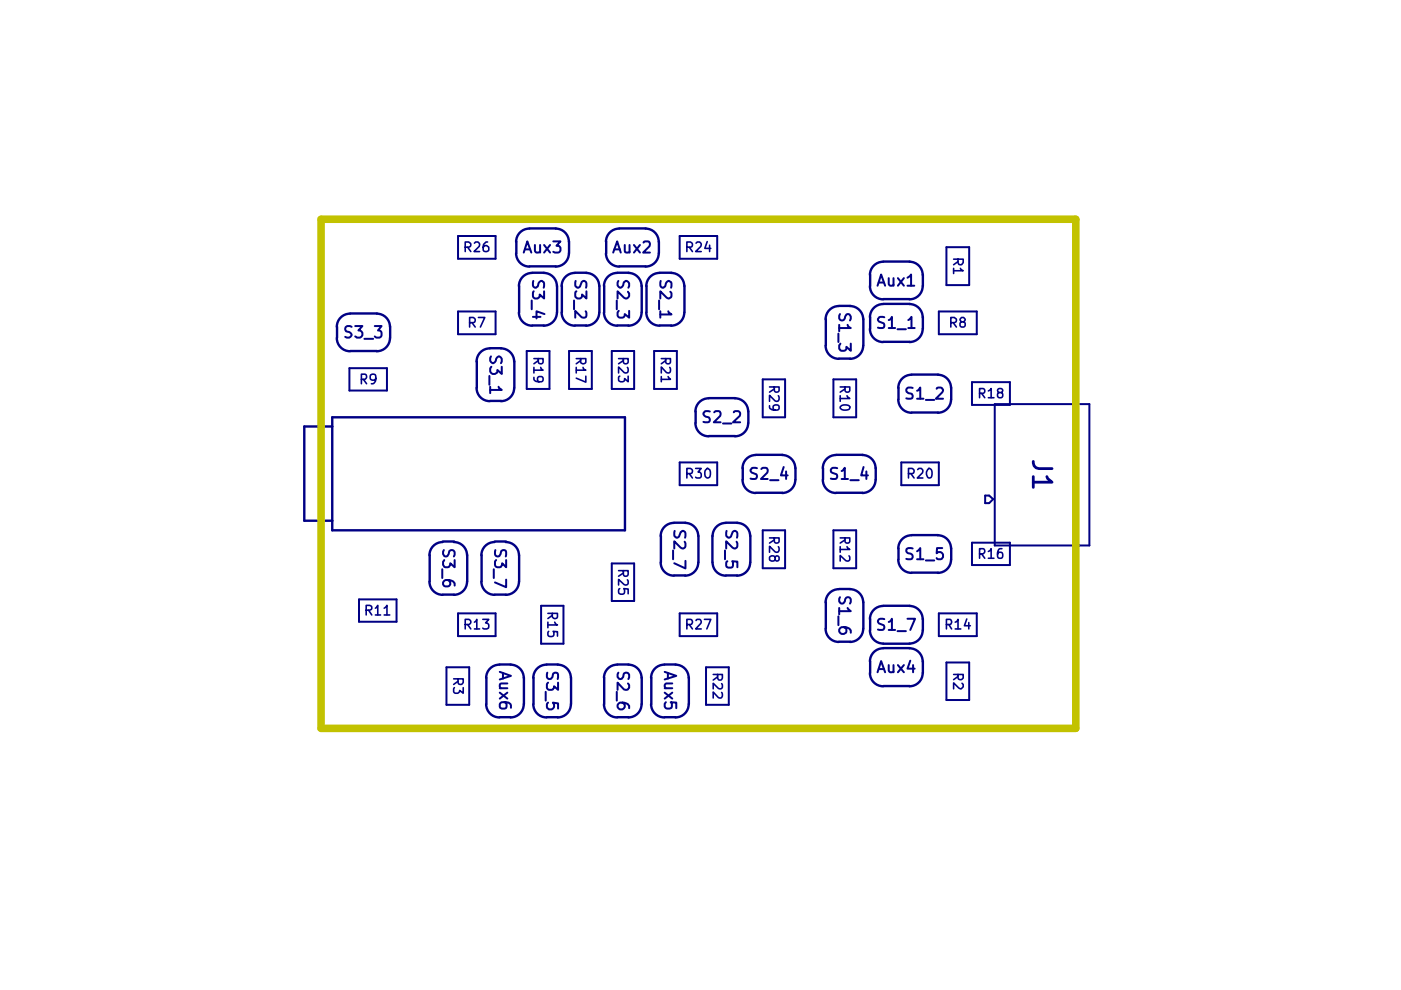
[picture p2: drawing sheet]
<svg xmlns="http://www.w3.org/2000/svg" width="297mm" height="210mm" viewBox="0 0 297 210" stroke-linecap="round" stroke-linejoin="round" font-family="sans-serif">
<g fill="none" stroke="#000084" stroke-width=".42">
<path d="M97.1 50h8v4.9h-8zM111 53.6l.8-2.4 .8 2.4M111.3 52.9h1.1M113.1 59.6a1.05 1.05 0 0 0 .3 1.4h.3a.84 .84 0 0 0 .5-.9l.2-.4a.53 .53 0 0 1 .6-.1 .53 .53 0 0 1 .4 .5l-.1 .9M113.4 51.9v1.3a.66 .66 0 0 0 1.1 .2M114.5 51.9v1.7M115.4 51.9l1.2 1.7M116.6 51.9l-1.2 1.7M117.3 51.2h1.5l-.8 .9a.67 .67 0 0 1 .8 .4v.6l-.1 .3a1.15 1.15 0 0 1-1.4 0M122 59.6v1.1a.55 .55 0 0 0 .6 .3 .55 .55 0 0 0 .5-.5 .87 .87 0 0 1 .8-.9l.3 .1a1.21 1.21 0 0 1 0 1.3M130 53.6l.9-2.4 .7 2.4M130.3 52.9h1.1"/>
<path d="M131.1 59.6l-.2 .3v.6l.3 .3 .4 .2a1.25 1.25 0 0 0 .7-1.2 .61 .61 0 0 1 .6-.2 .61 .61 0 0 1 .5 .5l-.2 .9M132.5 51.9v1.3a.6 .6 0 0 0 1 .2M133.5 51.9v1.7M134.4 51.9l1.3 1.7M135.7 51.9l-1.3 1.7M136.4 51.4l.4-.2h.6a.67 .67 0 0 1 .3 1l-1.3 1.4h1.4M140.1 59.6a1.05 1.05 0 0 0 .3 1.4h.3a.84 .84 0 0 0 .5-.9l.5-.5 .6 .2v1.2M144.1 50h8v4.9h-8zM186.3 59.9h1.1M188.4 59v1.2a.6 .6 0 0 0 1 .3v-.2M189.4 59v1.6M190.4 59l1.2 1.6"/>
<path d="M191.6 59l-1.2 1.6M192.4 58.9l.8-.7v2.4M200.7 52.4h4.8v8.1h-4.8zM74.1 78.1h7.9v4.7h-7.9zM74.5 69.3l-.9-.2a.62 .62 0 0 0-.4 .6 .62 .62 0 0 0 .4 .6 .88 .88 0 0 1 .9 .8 .87 .87 0 0 1-1.3 .3M75.3 69.1h1.5l-.8 1a.82 .82 0 0 1 .8 .5 .88 .88 0 0 1-.5 1h-.6l-.4-.3M77.3 71.8h1.8M79.5 69.1h1.4l-.8 1a.62 .62 0 0 1 .8 .5l-.1 .7-.3 .3h-.7l-.3-.3M97.1 66h8v4.9h-8zM103.8 79.7v1.9M104.1 75.6l-.2 .9 .3 .3 .4 .2a1.03 1.03 0 0 0 .6-.9l.5-.5 .4 .1 .3 .4v.6l-.2 .3M104.2 77.8l-.3 .3v.7a.87 .87 0 0 0 1 .5 .64 .64 0 0 0 .6-.9l.9 .9v-1.5"/>
<path d="M111.7 74.4h4.8v8.1h-4.8zM112.7 63.7v1.9M113 67.2h1.6M113.2 61.8a1.15 1.15 0 0 0 0 1.3l.2 .2h.6a.67 .67 0 0 0 .4-.9l1 .9v-1.5M115.4 66.6l-1.6-.6v1.5M120.6 74.4h4.9v8.1h-4.9zM121.7 63.7v1.9M122.2 61.8l-.2 .3v.9l.4 .3h.6a.67 .67 0 0 0 .4-.9l.9 .9v-1.5M124.2 66a1.06 1.06 0 0 1 0 1.3h-.9l-1.3-1.4v1.5M129.7 74.4h4.8v8.1h-4.8zM130.8 63.7v1.9M131.2 65.9l-.3 .4v.6l.2 .3a.88 .88 0 0 0 1.4-.3v-.3l.9 .8v-1.5"/>
<path d="M133.1 61.8l.3 .4v.6l-.3 .3-.5 .2-1.7-1.5v1.5M138.7 74.4h4.8v8.1h-4.8zM139.7 63.7v1.9M140 66v1.4M141.7 66l.1 .3 .6 .4h-2.4M142.1 61.8l.3 .4v.6l-.1 .2-.6 .3-1.7-1.5v1.5M177.8 70.7v1.8M177.9 68.9v1.3M178.1 66.6l-.2 .3v.6l.3 .4h.4a.76 .76 0 0 0 .6-.8 .6 .6 0 0 1 .6-.5 .6 .6 0 0 1 .6 .5l-.2 .8M178.2 72.9l-.3 .3v.8l.3 .3a.91 .91 0 0 0 1.3-.3v-.5l.9 .9v-1.5M179.7 68.9l.3 .5 .4 .2h-2.5M186.1 60.6l.7-2.4 .9 2.4"/>
<path d="M187.5 67.3a.98 .98 0 0 0-1.4 .3 1.03 1.03 0 0 0 1.2 .9l.2 .4a.49 .49 0 0 1-.4 .7l-1-.1M188.4 67.9l.3-.1 .4-.6v2.4M188.4 69.6h1.4M190.3 69.8h1.8M192.4 60.6h1.4M192.6 67.9l.7-.7v2.4M192.6 69.6h1.3M199.1 66h8v4.9h-8zM103.9 82v1.4M105.7 82l.1 .3 .6 .4h-2.5M144.1 98h8v4.9h-8zM150.5 87.2a.98 .98 0 0 0-1.4 .4v.2a1.25 1.25 0 0 0 1.2 .7 .69 .69 0 0 1 0 .9h-1.2"/>
<path d="M151.4 87.4l.4-.2h.6a.67 .67 0 0 1 .3 1l-1.4 1.3h1.5M153.3 89.8h1.8M155.6 87.4l.3-.2h.8a.67 .67 0 0 1 .1 1l-1.4 1.3h1.5M160.5 99.3a.98 .98 0 0 0-1.4 .3 1.04 1.04 0 0 0 1.2 .9 .61 .61 0 0 1-.2 1.1l-1-.1M161.4 99.4l.4-.2h.5a.67 .67 0 0 1 .4 1l-1.4 1.4h1.5M161.7 80.4h4.8v8.1h-4.8zM166.2 99l-.6 1.8h1.4M166.7 99.9v1.7M176.7 80.4h4.8v8.1h-4.8zM177.5 99.3h-1.1a.6 .6 0 0 0-.2 .8l1.1 .4a.61 .61 0 0 1-.2 1.1l-1-.1M178.4 99.9l.3-.1 .4-.6v2.4M183.1 99l-.5 1.8h1.4"/>
<path d="M183.7 99.9v1.7M191.1 98h8v4.9h-8zM193.5 82.3h-1.1a.63 .63 0 0 0 .2 1.1l.7 .1a.69 .69 0 0 1 0 1h-1.1M194.4 82.8h.3l.4-.6v2.3M194.4 84.5h1.4M196.3 84.8h1.8M198.6 82.4l.3-.2h.5l.5 .4v.2l-1.5 1.7h1.5M206.1 81h8v4.9h-8zM210.9 85.7h20.1v30h-20.1zM228.2 88.6v24M94.1 116.6a.94 .94 0 0 0 .1 1.3 .61 .61 0 0 0 .9-.4l.2-.7a.68 .68 0 0 1 1.1 .3l-.2 .9M94.2 118.7l-.3 .4v.7l.3 .4 .8 .1a.82 .82 0 0 0 .5-.9l.9 .9v-1.6"/>
<path d="M105 116.6a.92 .92 0 0 0 .5 1.4 1.06 1.06 0 0 0 .8-1.2 .69 .69 0 0 1 .9 0v1.2M105.2 118.7l-.3 .4 .1 .9a.86 .86 0 0 0 1.3 0l.2-.6 .8 .9v-1.6M129.7 119.5h4.8v7.9h-4.8zM142.7 116.7v1.9M143 112.6v1.2a.55 .55 0 0 0 .6 .2 .55 .55 0 0 0 .5-.5 .87 .87 0 0 1 .8-.9l.3 .1a1.21 1.21 0 0 1 0 1.3M145.2 114.8a1.06 1.06 0 0 1 0 1.3l-.3 .2-.6-.2-1.3-1.3v1.5M145.3 118.9v1.6l-2.3-1.1M153.7 116.7v1.9M154.1 112.6v1.2a.55 .55 0 0 0 .6 .2 .55 .55 0 0 0 .4-.5 .87 .87 0 0 1 .8-.9l.3 .1a1.21 1.21 0 0 1 .1 1.3M154.2 119l-.2 .3 .1 .9a1.06 1.06 0 0 0 1.2 0 1.11 1.11 0 0 0-.1-1.2l1.1 .1v1.2M156.2 114.8a1.06 1.06 0 0 1 0 1.3l-.3 .2-.6-.2-1.3-1.3v1.5M161.7 112.4h4.8v8.1h-4.8z"/>
<path d="M163.3 101.8h1.8M176.7 112.4h4.8v8.1h-4.8zM178.4 101.6h1.4M180.3 101.8h1.8M193.5 116.3l-.9-.1-.4 .2a.61 .61 0 0 0 .4 .9l.5 .1a.62 .62 0 0 1 .4 .6 .62 .62 0 0 1-.4 .6l-.9-.1M194.4 116.9l.7-.7v2.4M194.4 118.6h1.4M196.3 118.8h1.8M199.8 116.2h-1.1l-.1 1.1 .3-.2a.88 .88 0 0 1 1 .5v.6l-.2 .3-.8 .1-.3-.3M206.1 115.1h8v4.7h-8zM208.9 105.1h.8l.9 .7-.9 .9h-.8zM76.1 127.1h8v4.7h-8z"/>
<path d="M93.8 120.7v1.9M95 123a.72 .72 0 0 1 .5 .5 .72 .72 0 0 1-.3 .7 .91 .91 0 0 1-1.3-.3 .84 .84 0 0 1 .5-.9 1.86 1.86 0 0 1 2 .7v.5M97.1 130h8v4.9h-8zM104.7 120.7v1.9M107.3 122.9v1.6l-2.4-1M114.7 128.4h4.8v8.1h-4.8zM144.1 130h8v4.9h-8zM177.8 130.7v1.8M177.9 128.9v1.4M178.1 126.6l-.2 .4v.5l.2 .2a.56 .56 0 0 0 .6 .3 .56 .56 0 0 0 .4-.5l.1-.5 .3-.3h.6l.3 .3-.2 1M178.9 133l.3 .1a.72 .72 0 0 1 .3 .8 .72 .72 0 0 1-.6 .5 .87 .87 0 0 1-1-.5 .84 .84 0 0 1 .5-.9 1.86 1.86 0 0 1 2 .6v.6M179.7 128.9l.7 .7h-2.5"/>
<path d="M187.5 131.3a.98 .98 0 0 0-1.4 .3 1.03 1.03 0 0 0 1.2 .9 .61 .61 0 0 1-.2 1.1l-1-.1M188.4 131.9l.5-.4 .2-.3v2.4M188.4 133.6h1.4M190.3 133.8h1.8M192.4 131.2h1.6l-1 2.4M199.1 130h8v4.9h-8zM94.7 141.5h4.8v7.9h-4.8zM106 142.5l2.3 .8-2.3 .8M106 145.9h1.6M106 146.9l1.6 1.2M106.6 142.7v1.2M107 148.9l.2 .1a.97 .97 0 0 1 0 1.2h-.8l-.4-.1v-.8l.2-.3a2.14 2.14 0 0 1 2 .3l.1 .8"/>
<path d="M107.6 144.9h-1.3a.6 .6 0 0 0-.3 .9l.2 .1M107.6 146.9l-1.6 1.2M115.7 146.7v1.8M116 142.6v1.1a.62 .62 0 0 0 .6 .3 .62 .62 0 0 0 .5-.4l.2-.8a.69 .69 0 0 1 .9 0v1.2M116.2 144.7l-.2 .4v.7l.4 .5 .8-.1 .3-.4v-.3l.8 .8v-1.6M116.2 149l-.2 .3v.6l.4 .5h.6l.5-.5v-.6l-.3-.3 1.1 .1v1.1M130.8 146.7v1.8M131.1 142.6l-.2 .4v.6l.2 .1a.56 .56 0 0 0 .6 .3 .56 .56 0 0 0 .4-.4l.2-.8a.68 .68 0 0 1 1.1 .2l-.2 1M132 149a.75 .75 0 0 1 .5 .7 .75 .75 0 0 1-.5 .7 .87 .87 0 0 1-1.1-.5 .84 .84 0 0 1 .5-.9 1.87 1.87 0 0 1 2 .6v.6M133.1 144.9l.3 .3v.6a.72 .72 0 0 1-1.1 .4l-1.4-1.5v1.6M140.9 142.5l2.5 .8-2.5 .8M140.9 145.9h1.6"/>
<path d="M140.9 146.9l1.6 1.2M141.2 148.9l-.3 .3v.6l.2 .3a.89 .89 0 0 0 1.4-.3v-.6l-.3-.3 1.2 .1v1.2M141.6 142.7v1.2M142.5 144.9l-1.4 .1a.59 .59 0 0 0 .1 .9M142.5 146.9l-1.6 1.2M149.7 141.5h4.8v7.9h-4.8zM186.1 142.5l.7-2.3 .9 2.3M186.3 141.9h1.1M188.4 141v1.2a.6 .6 0 0 0 1 .2M189.4 141v1.5M190.4 141l1.2 1.5M191.6 141l-1.2 1.5"/>
<path d="M193 140.1l-.6 1.7h1.5M193.6 141v1.5M200.7 140.5h4.8v7.9h-4.8z"/>
</g>
<g fill="none" stroke="#000084" stroke-width=".51">
<path d="M109.4 53.7a2.8 2.8 0 0 0 2.8 2.8M109.5 51.2v2.5M112.2 48.5a2.8 2.8 0 0 0-2.8 2.8M112.3 48.4l5.5 .1a2.8 2.8 0 0 1 2.8 2.8M112.3 56.5h5.6M112.8 57.9a2.8 2.8 0 0 0-2.8 2.8M112.9 57.8h2.4M115.3 57.9a2.8 2.8 0 0 1 2.8 2.8M120.6 53.7a2.8 2.8 0 0 1-2.8 2.8M120.6 51.2v2.5M121.9 57.9a2.8 2.8 0 0 0-2.8 2.8M121.9 57.8h2.4"/>
<path d="M124.2 57.9a2.8 2.8 0 0 1 2.8 2.8M128.5 53.7a2.8 2.8 0 0 0 2.8 2.8M128.5 51.2v2.5M130.9 57.9a2.8 2.8 0 0 0-2.8 2.8M130.9 57.8h2.4M131.3 56.5h5.6M133.2 57.9a2.8 2.8 0 0 1 2.8 2.8M136.9 48.5a2.8 2.8 0 0 1 2.8 2.8M136.9 48.4l-5.6 .1a2.8 2.8 0 0 0-2.8 2.8M139.7 53.7a2.8 2.8 0 0 1-2.8 2.8M139.7 51.2v2.5M139.8 57.9a2.8 2.8 0 0 0-2.8 2.8"/>
<path d="M139.9 57.8h2.4M142.3 57.9a2.8 2.8 0 0 1 2.8 2.8M184.5 58.3v2.3M187.2 55.5a2.8 2.8 0 0 0-2.8 2.8M187.3 55.5h5.6M192.8 55.5a2.8 2.8 0 0 1 2.8 2.8M195.7 58.3v2.3M71.4 71.7a2.8 2.8 0 0 0 2.8 2.8M71.5 69.3v2.3M74.2 66.5a2.8 2.8 0 0 0-2.8 2.8M74.3 66.5h5.6M74.3 74.4h5.6"/>
<path d="M79.9 66.5a2.8 2.8 0 0 1 2.8 2.8M82.7 71.7a2.8 2.8 0 0 1-2.8 2.8M82.7 69.3v2.3M101.1 76.6v5.6M103.8 73.9a2.8 2.8 0 0 0-2.8 2.8M103.9 73.8h2.4M106.2 73.9a2.8 2.8 0 0 1 2.8 2.8l.1 5.5M110 66.3a2.8 2.8 0 0 0 2.8 2.8M110.1 60.6v5.6M112.9 69h2.4M118.1 66.3a2.8 2.8 0 0 1-2.8 2.8M118.1 60.6v5.6"/>
<path d="M119.1 66.3a2.8 2.8 0 0 0 2.8 2.8M119.1 60.6v5.6M121.9 69h2.4M127 66.3a2.8 2.8 0 0 1-2.8 2.8M127.1 60.6v5.6M128.1 66.3a2.8 2.8 0 0 0 2.8 2.8M128.1 60.6v5.6M130.9 69h2.4M136 66.3a2.8 2.8 0 0 1-2.8 2.8M136.1 60.6v5.6M137 66.3a2.8 2.8 0 0 0 2.8 2.8M137.1 60.6v5.6"/>
<path d="M139.9 69h2.4M145.1 66.3a2.8 2.8 0 0 1-2.8 2.8M145.1 60.6v5.6M175 73.3a2.8 2.8 0 0 0 2.8 2.8M175.1 67.6v5.6M177.8 64.9a2.8 2.8 0 0 0-2.8 2.8M177.9 76h2.4M177.9 64.9h2.4M180.2 64.9a2.8 2.8 0 0 1 2.8 2.8M183 67.6v5.7a2.8 2.8 0 0 1-2.8 2.8M184.4 60.7a2.8 2.8 0 0 0 2.8 2.8M184.4 69.7a2.8 2.8 0 0 0 2.8 2.8"/>
<path d="M184.5 67.2v2.5M187.3 63.4h5.6M187.3 72.5h5.6M192.8 64.5a2.8 2.8 0 0 1 2.8 2.8M192.9 64.4l-5.7 .1a2.8 2.8 0 0 0-2.8 2.8M193.3 79.5a2.8 2.8 0 0 0-2.8 2.8M193.3 79.4h5.6M195.6 60.7a2.8 2.8 0 0 1-2.8 2.8M195.7 67.2a5.3 5.3 0 0 1-.7 4.3 2.79 2.79 0 0 1-2.2 1M198.8 79.5a2.8 2.8 0 0 1 2.8 2.8M70.4 88.5h62.1v23.9h-62.1zM70.4 90.4h-5.9v20h5.9"/>
<path d="M101 82.3a2.8 2.8 0 0 0 2.8 2.8M103.9 85h2.4M109 82.3a2.8 2.8 0 0 1-2.8 2.8M147.4 89.7a2.8 2.8 0 0 0 2.8 2.8M147.5 87.2v2.5M150.2 84.4a2.8 2.8 0 0 0-2.8 2.8M150.3 92.5h5.6M150.3 84.4h5.6M155.8 84.4a2.8 2.8 0 0 1 2.8 2.8M157.5 99.2v2.5M158.7 87.2a5.3 5.3 0 0 1-.7 4.3 2.79 2.79 0 0 1-2.2 1M160.2 96.5a2.8 2.8 0 0 0-2.8 2.8"/>
<path d="M160.3 96.4h5.6M165.8 96.5a2.8 2.8 0 0 1 2.8 2.8M168.7 99.2v2.5M174.5 99.2v2.5M177.3 96.5a2.8 2.8 0 0 0-2.8 2.8M177.3 96.4h5.6M182.8 96.5a2.8 2.8 0 0 1 2.8 2.8M185.7 99.2v2.5M190.5 84.7a2.8 2.8 0 0 0 2.8 2.8M190.5 82.2v2.5M193.3 87.5h5.6M201.6 84.7a2.8 2.8 0 0 1-2.8 2.8"/>
<path d="M201.7 82.2v2.5M91.1 117.7v5.6M93.9 114.9a2.8 2.8 0 0 0-2.8 2.8M93.9 114.8h2.4M96.2 114.9a2.8 2.8 0 0 1 2.8 2.8M99.1 117.7v5.6M102.1 117.7v5.6M104.9 114.9a2.8 2.8 0 0 0-2.8 2.8M104.9 114.8h2.4M107.2 114.9a2.8 2.8 0 0 1 2.8 2.8M110.1 117.7v5.6M140.1 119.3a2.8 2.8 0 0 0 2.8 2.8"/>
<path d="M140.1 113.6v5.6M142.9 110.9a2.8 2.8 0 0 0-2.8 2.8M142.9 110.8h2.4M145.2 110.9a2.8 2.8 0 0 1 2.8 2.8M148 119.3a2.8 2.8 0 0 1-2.8 2.8M148.1 113.6v5.6M151.1 119.3a2.8 2.8 0 0 0 2.8 2.8M153.9 110.9a2.8 2.8 0 0 0-2.8 2.8l-.1 5.5M153.9 110.8h2.4M156.3 110.9a2.8 2.8 0 0 1 2.8 2.8v5.5M157.4 101.7a2.8 2.8 0 0 0 2.8 2.8M159.1 119.3a2.8 2.8 0 0 1-2.8 2.8"/>
<path d="M160.3 104.5h5.6M168.6 101.7a2.8 2.8 0 0 1-2.8 2.8M174.5 101.7a2.8 2.8 0 0 0 2.8 2.8M177.3 104.5h5.6M185.6 101.7a2.8 2.8 0 0 1-2.8 2.8M190.5 118.7a2.8 2.8 0 0 0 2.8 2.8M190.5 116.2v2.4M193.3 113.5a2.8 2.8 0 0 0-2.8 2.8M193.3 113.5h5.6M198.8 113.5a2.8 2.8 0 0 1 2.8 2.8M201.6 118.7a2.8 2.8 0 0 1-2.8 2.8M201.7 116.2v2.4"/>
<path d="M91.1 123.3a2.8 2.8 0 0 0 2.8 2.8M93.9 126.1h2.4M99 123.3a2.8 2.8 0 0 1-2.8 2.8M102.1 123.3a2.8 2.8 0 0 0 2.8 2.8M104.9 126.1h2.4M110 123.3a2.8 2.8 0 0 1-2.8 2.8M142.9 122h2.4M153.9 122h2.4M175 133.3a2.8 2.8 0 0 0 2.8 2.8M175.1 127.7v5.6M177.8 124.9a2.8 2.8 0 0 0-2.8 2.8M177.9 136.1h2.4"/>
<path d="M177.9 124.9h2.4M180.2 124.9a2.8 2.8 0 0 1 2.8 2.8M183 133.3a2.8 2.8 0 0 1-2.8 2.8M183 127.7v5.6M184.4 133.6a2.8 2.8 0 0 0 2.8 2.8M184.5 131.2v2.4M187.2 128.5a2.8 2.8 0 0 0-2.8 2.8M187.2 137.5a2.8 2.8 0 0 0-2.8 2.7M187.3 137.4h5.6M187.3 136.5h5.6M187.3 128.4h5.6M192.8 137.5a2.8 2.8 0 0 1 2.8 2.7"/>
<path d="M192.8 128.5a2.8 2.8 0 0 1 2.8 2.8M193.3 121.4h5.6M195.7 131.2a5.2 5.2 0 0 1-.7 4.2 2.79 2.79 0 0 1-2.2 1M103.1 149.3a2.8 2.8 0 0 0 2.8 2.8M103.1 143.7v5.6M105.9 140.9a2.8 2.8 0 0 0-2.8 2.8M105.9 152.1h2.4M105.9 140.9h2.4M108.2 140.9a2.8 2.8 0 0 1 2.8 2.8M111 149.3a2.8 2.8 0 0 1-2.8 2.8M111.1 143.7v5.6M113.1 149.3a2.8 2.8 0 0 0 2.8 2.8"/>
<path d="M113.1 143.7v5.6M115.9 140.9a2.8 2.8 0 0 0-2.8 2.8M115.9 152.1h2.4M115.9 140.9h2.4M118.2 140.9a2.8 2.8 0 0 1 2.8 2.8l.1 5.6M121 149.3a2.8 2.8 0 0 1-2.8 2.8M128.1 149.3a2.8 2.8 0 0 0 2.8 2.8M128.1 143.7v5.6M130.9 140.9a2.8 2.8 0 0 0-2.8 2.8M130.9 152.1h2.4M130.9 140.9h2.4M133.2 140.9a2.8 2.8 0 0 1 2.8 2.8"/>
<path d="M136 149.3a2.8 2.8 0 0 1-2.8 2.8M136.1 143.7v5.6M138 149.3a2.8 2.8 0 0 0 2.8 2.8M138.1 143.7v5.6M140.8 140.9a2.8 2.8 0 0 0-2.8 2.8M140.9 152.1h2.4M140.9 140.9h2.4M143.2 140.9a2.8 2.8 0 0 1 2.8 2.8v5.6M146 149.3a2.8 2.8 0 0 1-2.8 2.8M184.4 142.7a2.8 2.8 0 0 0 2.8 2.8M184.5 140.2v2.5M187.3 145.5h5.6"/>
<path d="M195.7 140.2a5.3 5.3 0 0 1-.7 4.3 2.79 2.79 0 0 1-2.2 1"/>
</g>
<g fill="none" stroke="#000084" stroke-width=".34">
<path d="M98.6 52.4h.8l.3-.2a.61 .61 0 0 0-.3-.9h-.8v2M99.1 52.4l.7 .9M100.6 51.6l.2-.3h.5a.65 .65 0 0 1 .3 .9l-1.1 1.1h1.2M103.4 51.3h-.4a1.49 1.49 0 0 0-.4 2 .72 .72 0 0 0 1-.3l-.1-.7a.61 .61 0 0 0-.6-.2 .61 .61 0 0 0-.5 .4M145.6 52.4h.8a.56 .56 0 0 0 .4-.5 .56 .56 0 0 0-.4-.6h-.8v2M146.1 52.4l.7 .9M147.6 51.6l.2-.3h.5a.65 .65 0 0 1 .3 .9l-1.1 1.1h1.2M149.9 51.2l-.5 1.5h1.3M150.5 52v1.3M202.2 54.9h2v.8l-.2 .2a.48 .48 0 0 1-.7 .1l-.2-.3v-.8M202.2 56.9v1.1M203.1 55.5l-.9 .6"/>
<path d="M203.6 56.9l.6 .5h-2M99.6 68.4h.7a.56 .56 0 0 0 .5-.5 .56 .56 0 0 0-.5-.6h-.7v2M100.1 68.4l.7 .9M101.4 67.3h1.4l-.9 2M113.2 76h1.9v.8l-.3 .3a.52 .52 0 0 1-.7-.3v-.8M113.2 77.9v1.2M114.1 76.5l-.9 .6M114.6 77.9l.5 .6h-1.9M122.2 76h2l-.1 1-.3 .1-.6-.1-.1-1M122.2 77.9v1.2M123.1 76.5l-.9 .6M123.6 77.9l.3 .4 .3 .2h-2"/>
<path d="M124.2 79.8v1.2l-2-.8M131.1 76h2.1v.8a.55 .55 0 0 1-.5 .3 .55 .55 0 0 1-.5-.3v-.8M131.4 79.8l-.3 .2v.6a.73 .73 0 0 0 1.3 0v-.3l.8 .6v-1.1M132.2 76.5l-1.1 .6M133 77.9l.2 .8a.51 .51 0 0 1-.3 .4 .51 .51 0 0 1-.6-.1l-1.2-1.2v1.3M140.2 76h2v.8l-.2 .2-.5 .1-.3-.1-.1-1M140.2 79.8v1.1M141.1 76.5l-.9 .6M141.6 79.8l.6 .6h-2M142 77.9l.2 .8-.2 .3-.4 .1-.3-.1-1.1-1.2v1.3M201.6 68.4h.8l.3-.2a.61 .61 0 0 0-.3-.9h-.8v2M202.1 68.4l.7 .9"/>
<path d="M203.9 68.2l-.4-.5 .4-.4h.4l.3 .4v.3l-.3 .2-.6 .1-.2 .3v.4l.4 .3h.4l.3-.3v-.4l-.3-.4M76.6 80.4h.8a.63 .63 0 0 0 .2-1l-1-.1v2.1M77 80.4l.7 1M79.7 80.2l-.1 .2a.69 .69 0 0 1-1.1-.2v-.4a.62 .62 0 0 1 .6-.5 .62 .62 0 0 1 .6 .5 1.32 1.32 0 0 1-.6 1.6h-.4M113.2 80v.4a.85 .85 0 0 0 .8 .5h.8l.3-.1v-.6l-.1-.3-.7-.1-.3 .2v.6l.3 .3M147.5 99.3h1.2l-.7 .8h.3l.3 .2v.9l-.3 .1h-.6l-.2-.1M149.9 99.3h.2a1.23 1.23 0 0 1 0 2h-.2a1.23 1.23 0 0 1 0-2zM163.2 82h2v.8a.55 .55 0 0 1-.5 .3 .55 .55 0 0 1-.5-.3v-.8M163.2 86a.74 .74 0 0 0 .8 1l1-.1 .2-.3-.1-.6a.8 .8 0 0 0-1.2 .2l.1 .6 .3 .2M164.2 82.5l-1 .6M165 83.9a.76 .76 0 0 1-.2 1.2l-.5-.1-1.1-1.2v1.3M178.1 82h2.1v.8l-.2 .3h-.5l-.3-.1v-1"/>
<path d="M178.1 83.9v1.2M178.4 86l.5-.1h.9l.3 .2 .1 .4a1.38 1.38 0 0 1-2.1 0v-.2zM179.2 82.5l-1.1 .6M179.6 83.9l.6 .6h-2.1M194.6 99.6l.2-.3h.5a.65 .65 0 0 1 .3 .9l-1.1 1.1h1.2M196.9 99.3h.2a1.37 1.37 0 0 1 .3 2h-.3a1.1 1.1 0 0 1-.8-.9 1.1 1.1 0 0 1 .6-1.1zM207.7 83.4l.9-.1 .2-.2-.1-.6-.3-.1h-.7v1.9M208.1 83.4l.7 .9M209.5 82.9l.6-.5v1.9M209.5 84.3h1.2M211.8 83.2l-.2-.1v-.6l.2-.1 .6 .1 .2 .2-.1 .4-.8 .2-.2 .3v.4l.3 .3h.5l.3-.3v-.4l-.3-.4M145.6 100.4h.8a.57 .57 0 0 0 .4-.5 .57 .57 0 0 0-.4-.6h-.8v2"/>
<path d="M146.1 100.4l.7 .9M163.2 114h2v.8a.55 .55 0 0 1-.5 .4 .55 .55 0 0 1-.5-.4v-.8M164.2 114.5l-1 .6M164.3 118.2l.4-.3h.3l.2 .3-.1 .6-.3 .2-.3-.1-.2-.9a.72 .72 0 0 0-1.1 .2v.4a.67 .67 0 0 0 1.1 0M165 115.9a.76 .76 0 0 1-.2 1.2l-.5-.1-1.1-1.2v1.3M178.1 114h2.1v.8l-.2 .3h-.5l-.3-.1v-1M178.1 115.9v1.2M179.2 114.5l-1.1 .6M179.6 115.9l.6 .6h-2.1M180 117.9l.2 .2v.5l-.2 .3-.4 .1-1.5-1.2v1.2M192.6 100.4h.8a.57 .57 0 0 0 .4-.5 .57 .57 0 0 0-.4-.6h-.8v2M193.1 100.4l.7 .9"/>
<path d="M207.7 117.4h.7a.63 .63 0 0 0 .2-1l-.9-.1v2.1M208.1 117.4l.7 1M209.5 116.9l.5-.2 .1-.4v2.1M209.5 118.4h1.2M212.4 116.3h-.4a1.49 1.49 0 0 0-.4 1.9l.2 .2 .6-.1 .2-.8-.3-.4-.6 .1-.2 .3M77.6 129.4h.8l.3-.2v-.7l-.3-.1h-.8v2M78.1 129.4l.7 1M79.6 128.9l.5-.5v2M79.6 130.4h1.1M81.4 128.9l.6-.5v2M81.4 130.4h1.2M98.6 132.4l1-.1a.56 .56 0 0 0 .2-.5 .56 .56 0 0 0-.4-.5h-.8v2"/>
<path d="M99.1 132.4l.7 .9M100.6 131.9l.5-.6v2M100.6 133.3h1.1M102.4 131.3h1.2l-.6 .8 .4 .1a.74 .74 0 0 1 .1 1l-.3 .1h-.6l-.2-.1M116.2 130h2v.8a.53 .53 0 0 1-.9 .3l-.2-.3v-.8M116.2 131.9v1.2M116.3 133.9l-.1 .2v.5l.1 .3 .7 .1 .3-.2 .1-.7-.1-.2h.9v1M117.1 130.5l-.9 .6M117.6 131.9l.3 .4 .3 .2h-2M131.1 121h2.1v.8a.51 .51 0 0 1-.5 .4 .51 .51 0 0 1-.5-.4v-.8M131.4 124.8a.74 .74 0 0 0-.2 1 .87 .87 0 0 0 1.1 0l.1-.7-.2-.3 1 .1v1M132.2 121.5l-1.1 .7"/>
<path d="M133 122.9l.2 .3v.5l-.2 .3h-.4l-1.5-1.1v1.1M145.6 132.4l1-.1 .2-.3-.2-.6-1-.1v2M146.1 132.4l.7 .9M147.6 131.6l.2-.3h.5l.4 .6-1.2 1.4h1.2M149.4 131.3h1.3l-.8 2M200.7 132.4l.9-.1 .2-.3-.2-.6-.9-.1v2M201.2 132.4l.6 .9M202.5 131.9l.3-.1 .3-.5v2M202.5 133.3h1.2M205 131.2l-.5 1.5h1.2M205.4 132v1.3M96.2 143.9h2v.8l-.4 .4a.49 .49 0 0 1-.7-.4v-.8"/>
<path d="M96.4 145.8l-.2 .2v.6l.3 .4 .7-.1 .3-.3v-.2l.7 .6v-1.2M97.1 144.4l-.9 .7M151.2 143h2v.8l-.2 .3h-.7l-.2-.3v-.8M152.1 143.5l-.9 .7M153 144.9l.2 .3v.5l-.2 .3h-.4l-1.4-1.1v1.1M153 146.8a.8 .8 0 0 1-.2 1.2l-.5-.1-1.1-1.2v1.3M202.2 143h2v.8a.63 .63 0 0 1-1 .1l-.1-.9M203.1 143.4l-.9 .7M204 144.9l.2 .2v.5l-.6 .4-1.4-1.2v1.2"/>
</g>
<path d="M219.1 97.8a1.27 1.27 0 0 0 1.2 1.6h2.8M219.1 101.1v2.2M222 101.1l.1 .4 1 .7h-4" fill="none" stroke="#000084" stroke-width=".59"/>
<path d="M68.1 46.5h160v107.9h-160z" fill="none" stroke="#c2c200" stroke-width="1.6"/>
</svg>
